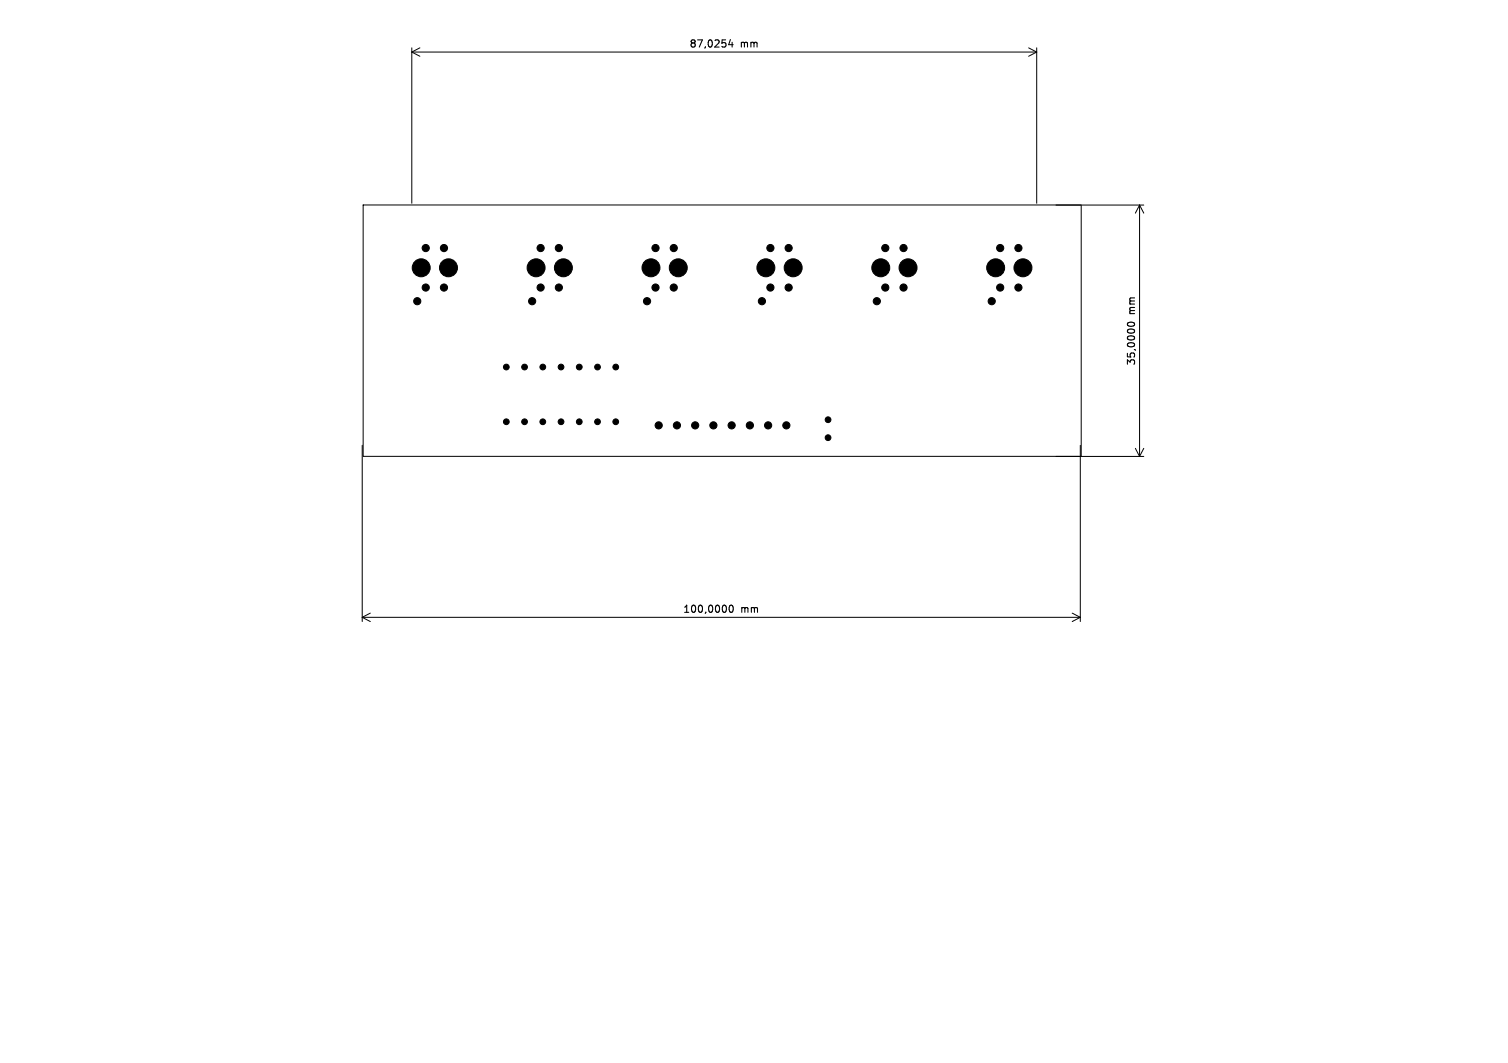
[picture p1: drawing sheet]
<svg xmlns="http://www.w3.org/2000/svg" width="210mm" height="148mm" viewBox="0 0 210 148" stroke-linecap="round" stroke-linejoin="round" font-family="sans-serif">
<defs><g id="words">
<g font-size="1.4">
<text x="95.9" y="6.8">87,0254</text>
<text x="103.1" y="6.8">mm</text>
<text x="158.3" y="43.8" transform="rotate(-90 158.3 43.8)">mm</text>
<text x="158.3" y="51" transform="rotate(-90 158.3 51)">35,0000</text>
<text x="95" y="85.5">100,0000</text>
<text x="103.2" y="85.5">mm</text>
</g>
</g></defs>
<g fill="none" stroke="#000" stroke-width=".14">
<path d="M57.3 6.7v21.6M57.3 7.2h87.1M57.3 7.2l1.2 .6M58.5 6.7l-1.2 .5M143.2 6.7l1.2 .5M144.4 6.7v21.6M144.4 7.2l-1.2 .6M50.6 28.5h100v35h-100zM147.1 28.6h12.2M158.7 28.6v35M158.7 28.6l.6 1.1M158.7 28.6l-.6 1.1"/>
<path d="M50.4 62v24.5M147.1 63.6h12.2M150.4 62v24.5M158.1 62.4l.6 1.2M159.3 62.4l-.6 1.2M50.4 86h100M50.4 86l1.2 .5M51.6 85.4l-1.2 .6M149.3 85.4l1.1 .6M150.4 86l-1.1 .5"/>
</g>
<path d="M101.7 5.5l-.2 .7h.6M102 5.9v.7M157.1 45a.54 .54 0 0 1 .9 .2 .57 .57 0 0 1-1-.1zM101.7 84.3h.1a.53 .53 0 0 1 .3 .5 .53 .53 0 0 1-.3 .5 .66 .66 0 0 1-.1-1z" fill="none" stroke="#000" stroke-width=".15"/>
<g fill="#000" stroke="#000" stroke-width=".14">
<circle cx="58.7" cy="37.3" r="1.25"/>
<circle cx="59.3" cy="34.5" r=".5"/>
<circle cx="61.8" cy="34.5" r=".5"/>
<circle cx="62.5" cy="37.3" r="1.25"/>
<circle cx="74.7" cy="37.3" r="1.25"/>
<circle cx="75.3" cy="34.5" r=".5"/>
<circle cx="77.8" cy="34.5" r=".5"/>
<circle cx="78.5" cy="37.3" r="1.25"/>
<circle cx="90.7" cy="37.3" r="1.25"/>
<circle cx="91.3" cy="34.5" r=".5"/>
<circle cx="93.8" cy="34.5" r=".5"/>
<circle cx="94.5" cy="37.3" r="1.25"/>
<circle cx="106.7" cy="37.3" r="1.25"/>
<circle cx="107.3" cy="34.5" r=".5"/>
<circle cx="109.8" cy="34.5" r=".5"/>
<circle cx="110.5" cy="37.3" r="1.25"/>
<circle cx="122.7" cy="37.3" r="1.25"/>
<circle cx="123.3" cy="34.5" r=".5"/>
<circle cx="125.8" cy="34.5" r=".5"/>
<circle cx="126.5" cy="37.3" r="1.25"/>
<circle cx="138.7" cy="37.3" r="1.25"/>
<circle cx="139.3" cy="34.5" r=".5"/>
<circle cx="141.8" cy="34.5" r=".5"/>
<circle cx="142.5" cy="37.3" r="1.25"/>
<circle cx="58.1" cy="41.9" r=".5"/>
<circle cx="59.3" cy="40" r=".5"/>
<circle cx="61.8" cy="40" r=".5"/>
<circle cx="70.5" cy="58.7" r=".4"/>
<circle cx="70.5" cy="51.1" r=".4"/>
<circle cx="73.1" cy="51.1" r=".4"/>
<circle cx="73.1" cy="58.7" r=".4"/>
<circle cx="74.1" cy="41.9" r=".5"/>
<circle cx="75.3" cy="40" r=".5"/>
<circle cx="75.6" cy="51.1" r=".4"/>
<circle cx="75.6" cy="58.7" r=".4"/>
<circle cx="77.8" cy="40" r=".5"/>
<circle cx="78.1" cy="51.1" r=".4"/>
<circle cx="78.1" cy="58.7" r=".4"/>
<circle cx="80.7" cy="51.1" r=".4"/>
<circle cx="80.7" cy="58.7" r=".4"/>
<circle cx="83.2" cy="51.1" r=".4"/>
<circle cx="83.2" cy="58.7" r=".4"/>
<circle cx="85.8" cy="58.7" r=".4"/>
<circle cx="85.8" cy="51.1" r=".4"/>
<circle cx="90.1" cy="41.9" r=".5"/>
<circle cx="91.3" cy="40" r=".5"/>
<circle cx="91.7" cy="59.2" r=".5"/>
<circle cx="93.8" cy="40" r=".5"/>
<circle cx="94.3" cy="59.2" r=".5"/>
<circle cx="96.8" cy="59.2" r=".5"/>
<circle cx="99.3" cy="59.2" r=".5"/>
<circle cx="101.9" cy="59.2" r=".5"/>
<circle cx="104.4" cy="59.2" r=".5"/>
<circle cx="106.1" cy="41.9" r=".5"/>
<circle cx="107" cy="59.2" r=".5"/>
<circle cx="107.3" cy="40" r=".5"/>
<circle cx="109.5" cy="59.2" r=".5"/>
<circle cx="109.8" cy="40" r=".5"/>
<circle cx="115.3" cy="58.4" r=".4"/>
<circle cx="122.1" cy="41.9" r=".5"/>
<circle cx="123.3" cy="40" r=".5"/>
<circle cx="125.8" cy="40" r=".5"/>
<circle cx="138.1" cy="41.9" r=".5"/>
<circle cx="139.3" cy="40" r=".5"/>
<circle cx="141.8" cy="40" r=".5"/>
<circle cx="115.3" cy="60.9" r=".4"/>
</g>
<use href="#words"/>
</svg>
